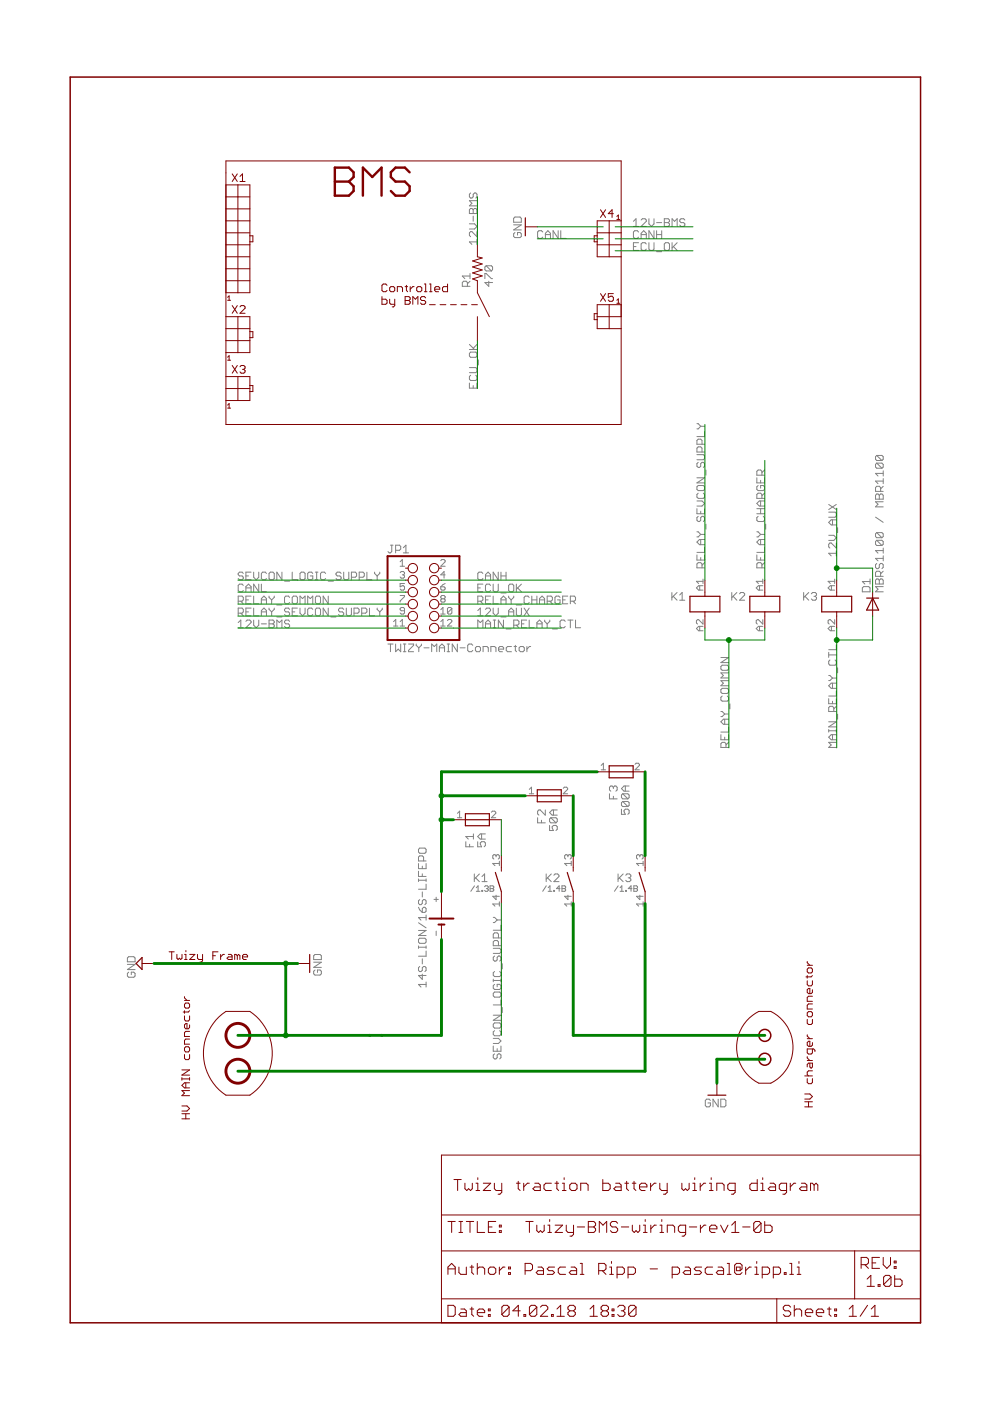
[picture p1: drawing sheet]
<svg xmlns="http://www.w3.org/2000/svg" width="210mm" height="297mm" viewBox="0 0 210 297" stroke-linecap="round" stroke-linejoin="round" font-family="sans-serif">
<g fill="none" stroke="#808080" stroke-width=".21">
<path d="M99.5 47.5h1.1l.5 .5-.5 .6h-1.1M99.7 59.6l-.6 .6M99.7 58.5h-1.7l.6 .6M99.7 58v1.1M99.8 40.9l-.3 .3v.5l.3 .3h.3l.2-.3v-.5l.3-.3h.3l.2 .3v.5l-.2 .3M99.8 44.2h.3l.2 .3 .3-.3h.3l.2 .3v.8h-1.6v-.8zM100.3 44.5v.8M100.3 45.8v1.1M101.1 49.1v1.1l-1-1.1h-.3l-.3 .3v.5l.3 .3M101.1 51.3h-1.6l.6 .5M101.1 50.7v1.1M101.1 42.5h-1.6l.6 .6-.6 .5h1.6"/>
<path d="M102.8 59.1v-1.1h.3l1.1 1.1h.2M103.1 56.3l-.3 .3v.6l.3 .2h1.1M103.1 56.3h1.1l.2 .3v.6l-.2 .2M103.1 56.3l1.1 1.1M103.6 59.6v1.1l-.8-.8h1.6M108.9 47.7h1.6l-1.6 1h1.6M109.2 49.3l-.3 .3v.5l.3 .3h1.1l.2-.3v-.5l-.2-.3h-.6v.5M109.2 46h1.1l.2 .3v.8h-1.6v-.8zM115.1 49.2l-.3-.3h-.5l-.3 .3v1.1l.3 .2h.5l.3-.2M115.6 49.7h1.1M115.6 50.5v-1l.6-.6 .5 .6v1M118.3 48.9v1.6l-1-1.6v1.6"/>
<path d="M118.9 48.9v1.6h1.1M134.3 46.9l.6-.5v1.6M134.3 48h1.1M134.3 52.3h.6M135.4 49.2l-.3-.3h-.5l-.3 .3v1.1l.3 .2h.5l.3-.2M135.4 51.5h-1.1v1.6h1.1M135.9 50.5v-1l.6-.6 .5 .6v1M135.9 46.7l.3-.3h.6l.2 .3v.2l-1.1 1.1h1.1M135.9 49.7h1.1M137 51.7l-.2-.2h-.6l-.3 .2v1.1l.3 .3h.6l.2-.3M137.6 46.4v1.1l.5 .5 .6-.5v-1.1M137.6 51.5v1.3l.3 .3h.5l.3-.3v-1.3"/>
<path d="M138.7 48.9v1.6l-1.1-1.6v1.6M139.2 49.7h1.1M139.2 48.9v1.6M139.2 47.2h1.1M139.2 53.4h1.1M140.3 48.9v1.6M140.8 46.4h.9l.2 .3v.2l-.2 .3 .2 .3v.2l-.2 .3h-.9zM140.8 47.2h.9M141.1 51.5h.6l.2 .2v1.1l-.2 .3h-.6l-.3-.3v-1.1zM142.5 48v-1.6l.5 .5 .6-.5v1.6M142.5 51.5v1.6M142.8 52.3l.8 .8"/>
<path d="M143.6 51.5l-1.1 1.1M145.2 46.7l-.3-.3h-.5l-.3 .3v.2l.3 .3h.5l.3 .3v.2l-.3 .3h-.5l-.3-.3M99.1 60.7v-.8l-.3-.3h-.5l-.3 .3v.8h1.7M99.5 77.9h1.4l.2 .3v.6l-.2 .2h-1.4M99.5 74.1h1.6M99.5 73l1.1 1.1M99.8 74.7h1.1l.2 .2v.6l-.2 .3h-1.1l-.3-.3v-.6zM99.8 79.6l-.3 .2v.6l.3 .3h1.1l.2-.3v-.6l-.2-.2M101.1 73l-.8 .9M101.4 76.3v1.1M99.5 81.2v1.1h1.6v-1.1M100.3 81.7v.6"/>
<path d="M147.8 96.4h1.3l.3 .3v.5l-.3 .3h-1.3M147.8 89.8h.2l.6 .6M148 98l-.2 .3v.5l.2 .3h.3l.3-.3v-.5l.2-.3h.3l.3 .3v.5l-.3 .3M148.6 90.4l-.6 .5h-.2M148.6 90.4h.8M148.8 94.2v-.8l-.2-.3h-.6l-.2 .3v.8h1.6M148.8 95.8v-.8l-.2-.3h-.6l-.2 .3v.8h1.6M149.4 91.5v1.1h-1.6M149.7 99.7v1.1M162.1 99.7l-.6 .5M185.9 96.6l-.3 .2v.6l.3 .2h1.1M185.9 98.2l-.3 .3v.5l.3 .3h1.1"/>
<path d="M185.9 96.6h1.1l.3 .2v.6l-.3 .2M185.9 98.2h1.1l.3 .3v.5l-.3 .3M185.9 98.2l1.1 1.1M185.9 96.6l1.1 1M187.3 99.8v1.1M82.8 115.6h.5M83.1 115.6v1.3l-.3 .3h-.3l-.2-.3M83.9 116.7h.8l.3-.3v-.5l-.3-.3h-.8v1.6M84.8 119.1l.5-.5v1.5M85.5 117.2h1.1M85.5 116.1l.6-.5v1.6M93.5 118.9l.2-.3h.4l.3 .3v.2l-.9 1h.9"/>
<path d="M147.8 107.8v1.1h1.6v-1.1M147.8 117.7v1h1.6v-1M147.8 112.8h.2l.6 .5M147.8 106.2h1l.6 .5-.6 .6h-1M147.8 101.3h1.6l-1.6 1.1h1.6M148 104.6l-.2 .2v.6l.2 .3h1.1l.3-.3v-.6l-.3-.2M148 102.9h1.1l.3 .3v.6l-.3 .2h-1.1l-.2-.2v-.6zM148 109.5l-.2 .2v.6l.2 .3h.3l.3-.3v-.6l.2-.2h.3l.3 .2v.6l-.3 .3M148.6 108.4v.5M148.6 114.4v1.1M148.6 118.2v.5M148.6 113.3l-.6 .5h-.2"/>
<path d="M148.6 113.3h.8M149.4 119.3l-.6 .5M149.4 116v1.1h-1.6M149.4 114.4h-1.1l-.5 .5 .5 .6h1.1M149.7 111.1v1.1M160.5 117.7v1h1.6v-1M160.5 112.8h.2l.6 .5M160.5 108.9h1.6M160.5 101.3v1.1h1.6v-1.1M160.5 107.8h1.6M160.7 109.5l-.2 .2v.6l.2 .3h1.1l.3-.3v-.6l-.3-.2M160.7 102.9l-.2 .3v.6l.2 .2h1.1l.3-.2v-.6l-.3-.3h-.5v.6"/>
<path d="M161.3 113.3l-.6 .5h-.2M161.3 113.3h.8M161.3 101.8v.6M161.3 106.2v1.1M161.3 107.8v1.1M161.3 114.4v1.1M161.3 118.2v.5M161.5 105.7v-.9l-.2-.2h-.6l-.2 .2v.9h1.6M161.5 100.8v-.9l-.2-.2h-.6l-.2 .2v.9h1.6M162.1 116v1.1h-1.6M162.1 114.4h-1.1l-.5 .5 .5 .6h1.1M162.1 106.2h-1.1l-.5 .5 .5 .6h1.1"/>
<path d="M162.1 119.3l-.6 .5M162.1 104.6l-.6 .5M162.3 111.1v1.1M175.7 108.6h1.4l.2 .3v.5l-.2 .3h-1.4M175.7 113.5h1.1l.5 .5-.5 .6h-1.1M175.7 107l1.6 1M176.5 110.2v1.1M177.3 115.1v1.1l-1.1-1.1h-.2l-.3 .3v.6l.3 .2M177.3 116.8v1.1M177.3 117.3h-1.6l.5 .6M177.3 110.2h-1.1l-.5 .6 .5 .5h1.1M177.3 107l-1.6 1"/>
<path d="M177.6 111.9v1M185.6 109.6l1.7 1.1M185.9 104.7h.3l.2 .3 .3-.3h.3l.3 .3v.8h-1.7v-.8zM185.9 112.9l-.3 .3v.5l.3 .3h1.1M185.9 114.6l-.3 .2v.6l.3 .3h1.1M185.9 119.5l-.3 .2v.6l.3 .3h.3l.2-.3v-.6l.3-.2h.3l.3 .2v.6l-.3 .3M185.9 112.9h1.1l.3 .3v.5l-.3 .3M185.9 114.6h1.1l.3 .2v.6l-.3 .3M185.9 114.6l1.1 1.1M185.9 112.9l1.1 1.1M186.4 105v.8M186.7 104.2v-.8l-.3-.3h-.5l-.3 .3v.8h1.7"/>
<path d="M187.3 101.5v1.1M187.3 116.2v1.1M187.3 117.8v1.1M187.3 118.4h-1.7l.6 .5M187.3 116.7h-1.7l.6 .6M187.3 106.4h-1.7l.6 .5-.6 .6h1.7M187.3 103.1l-.6 .6M187.3 102h-1.7l.6 .6M187.3 100.4h-1.7l.6 .5M50.5 127.5h.8l.3-.3v-.5l-.3-.3h-.8v1.6M50.5 130h.8l.3-.3v-.5l-.3-.3h-.8v1.7M50.5 132l.6-.5v1.6"/>
<path d="M50.5 133.1h1.1M51.1 127.5l.5 .5M51.1 130l.5 .6M51.6 124.1l-.3-.3h-.5l-.3 .3v1.1l.3 .3h.5l.3-.3M51.6 121.6l-.3-.3h-.5l-.3 .3v.2l.3 .3h.5l.3 .3v.3l-.3 .2h-.5l-.3-.2M52.1 122.1h.6M52.1 125.5v-1.1l.6-.6 .5 .6v1.1M52.1 131.7l.3-.2h.6l.2 .2v.3l-1.1 1.1h1.1M52.1 124.7h1.1M52.1 127.2h.6M52.1 129.7h.6M53.2 121.3h-1.1v1.6h1.1"/>
<path d="M53.2 126.4h-1.1v1.6h1.1M53.2 128.9h-1.1v1.7h1.1M53.8 121.3v1.1l.5 .5 .6-.5v-1.1M53.8 126.4v1.6h1.1M53.8 128.9v1.7h1.1M53.8 131.5v1l.5 .6 .6-.6v-1M54.9 123.8v1.7l-1.1-1.7v1.7M55.4 123.8v1.7h1.1M55.4 128v-1.1l.6-.5 .5 .5v1.1M55.4 130.6v-1.1l.6-.6 .5 .6v1.1M55.4 132.3h1.1M55.4 127.2h1.1"/>
<path d="M55.4 129.7h1.1M56.5 121.6l-.3-.3h-.5l-.3 .3v1.1l.3 .2h.5l.3-.2M57 126.4v.3l.6 .5M57 128.9v.3l.6 .5M57 131.5h.9l.2 .2v.3l-.2 .3 .2 .2v.3l-.2 .3h-.9zM57 132.3h.9M57.3 121.3h.6l.2 .3v1.1l-.2 .2h-.6l-.3-.2v-1.1zM57.6 127.2v.8M57.6 129.7v.9M58.1 126.4v.3l-.5 .5M58.1 128.9v.3l-.5 .5M58.7 133.1v-1.6l.5 .5 .6-.5v1.6"/>
<path d="M58.7 128.3h1.1M58.7 130.8h1.1M59.8 121.3v1.6l-1.1-1.6v1.6M60.3 123.2h1.1M61.4 129.2l-.2-.3h-.6l-.3 .3v.3l.3 .2h.6l.2 .3v.3l-.2 .3h-.6l-.3-.3M61.4 131.7l-.2-.2h-.6l-.3 .2v.3l.3 .3h.6l.2 .2v.3l-.2 .3h-.6l-.3-.3M61.4 126.7l-.2-.3h-.6l-.3 .3v1l.3 .3h.6l.2-.3M62 121.3v1.6h1.1M62 129.7h.5M62.2 126.4h.6l.3 .3v1l-.3 .3h-.6l-.2-.3v-1zM63.1 128.9h-1.1v1.7h1.1M63.6 128v-1.6l.5 .5 .6-.5v1.6"/>
<path d="M63.6 128.9v1.1l.5 .6 .6-.6v-1.1M63.9 121.3h.5l.3 .3v1.1l-.3 .2h-.5l-.3-.2v-1.1zM65.2 128v-1.6l.6 .5 .5-.5v1.6M66.3 121.6l-.2-.3h-.6l-.3 .3v1.1l.3 .2h.6l.2-.2v-.6h-.5M66.3 129.2l-.2-.3h-.6l-.3 .3v1.1l.3 .3h.6l.2-.3M66.9 126.7l.2-.3h.6l.3 .3v1l-.3 .3h-.6l-.2-.3zM66.9 121.3h.5M66.9 122.9h.5M66.9 129.2l.2-.3h.6l.3 .3v1.1l-.3 .3h-.6l-.2-.3zM67.1 121.3v1.6M69 121.6l-.2-.3h-.6l-.2 .3v1.1l.2 .2h.6l.2-.2M69.6 123.2h1.1"/>
<path d="M69.6 126.4v1.6l-1.1-1.6v1.6M69.6 128.9v1.7l-1.1-1.7v1.7M70.1 130.8h1.1M72.3 121.6l-.2-.3h-.6l-.3 .3v.2l.3 .3h.6l.2 .3v.3l-.2 .2h-.6l-.3-.2M72.9 121.3v1.4l.3 .2h.5l.3-.2v-1.4M72.9 129.2l-.3-.3h-.5l-.3 .3v.3l.3 .2h.5l.3 .3v.3l-.3 .3h-.5l-.3-.3M73.4 128.9v1.4l.3 .3h.5l.3-.3v-1.4M74.5 122.4h.8l.3-.3v-.5l-.3-.3h-.8v1.6M75.1 130h.8l.2-.3v-.5l-.2-.3h-.8v1.7M76.2 122.4h.8l.2-.3v-.5l-.2-.3h-.8v1.6M76.7 130h.8l.3-.3v-.5l-.3-.3h-.8v1.7M77.8 121.3v1.6h1.1"/>
<path d="M78.3 128.9v1.7h1.1M79.4 121.3v.3l.6 .5M80 122.1v.8M80 128.9v.3l.5 .5M80.5 121.3v.3l-.5 .5M80.5 129.7v.9M81 128.9v.3l-.5 .5M82.3 136.5h1M82.8 136.5v1.7M83.4 131.8l.5-.5v1.4M83.4 132.7h1M83.9 136.5v1.7l.5-.6 .6 .6v-1.7"/>
<path d="M84.8 121.4l.3-.2h.4l.3 .2-.3 .5M84.8 126.3h1v.2l-1 .9v.3M84.8 131.8l.5-.5v1.4M84.8 120.1h1M84.8 132.7h1M85.3 121.9h.2M85.5 136.5h.6M85.5 138.2h.6M85.5 121.9l.3 .2-.3 .5h-.4l-.3-.3M85.8 123.7h-1v.7l.5-.2 .5 .2v.5l-.3 .2h-.4l-.3-.2M85.8 129.5h-.7l-.3-.2 .3-.5h.4l.3 .2v1l-.3 .2h-.4l-.3-.2M85.8 136.5v1.7"/>
<path d="M86.6 136.5h1.1v.3l-1.1 1.1v.3h1.1M88.2 136.5v.3l.6 .6M88.8 137.4v.8M89.3 136.5v.3l-.5 .6M89.9 137.4h1.1M91.5 138.2v-1.7l.6 .6 .5-.6v1.7M93.2 137.4h1.1M93.2 138.2v-1.1l.5-.6 .6 .6v1.1M93.5 124.4h.6l.3 .5-.3 .2h-.4l-.2-.2zM93.5 130.2h.9M93.5 129.3l.4-.5v1.4M93.5 131.8l.4-.5v1.4"/>
<path d="M93.5 132.7h.9M93.7 127l-.2-.3 .2-.4h.4l.3 .2-.3 .5M93.7 127l-.2 .2 .2 .5h.4l.3-.3-.3-.4M93.7 127h.4M94.4 121.9h-.9l.6-.7v1.4M94.4 123.7l-.9 .7M94.8 136.5h.5M94.8 138.2h.5M94.9 131.6l.2-.3h.5l.2 .3v.2l-.9 .9h.9M95.1 136.5v1.7M95.8 129l-.2-.2h-.5l-.2 .2v1M95.8 129v1l-.2 .2h-.5l-.2-.2"/>
<path d="M95.8 129l-.9 1M97 136.5v1.7l-1.1-1.7v1.7M97.5 137.4h1.1M100.2 136.8l-.2-.3h-.6l-.2 .3v1.1l.2 .3h.6l.2-.3M100.8 137.4l.3-.3h.5l.3 .3v.5l-.3 .3h-.5l-.3-.3zM101.3 127.5h.8l.3-.3v-.5l-.3-.3h-.8v1.6M101.3 133.1v-1.6l.5 .5 .6-.5v1.6M101.3 129.5l.5-.6v1.7M101.3 124.7h.5M101.3 130.6h1.1M101.8 127.5l.6 .5M102.4 121.6l-.3-.3h-.5l-.3 .3v1.1l.3 .2h.5l.3-.2"/>
<path d="M102.4 123.8h-1.1v1.7h1.1M102.4 138.2v-1.1h.9l.2 .3v.8M102.9 122.9v-1.1l.6-.5 .5 .5v1.1M102.9 133.1v-1.1l.6-.5 .5 .5v1.1M102.9 122.1h1.1M102.9 129.2l.3-.3h.5l.3 .3v.3l-1.1 1.1h1.1M102.9 132.3h1.1M102.9 127.2h.6M104 124.1l-.3-.3h-.5l-.3 .3v1.1l.3 .3h.5l.3-.3M104 126.4h-1.1v1.6h1.1M104.1 138.2v-1.1h.8l.3 .3v.8M104.6 123.8v1.4l.2 .3h.6l.2-.3v-1.4"/>
<path d="M104.6 126.4v1.6h1M104.6 128.9v1.1l.5 .6 .5-.6v-1.1M104.6 133.1h.5M104.6 131.5h.5M104.8 131.5v1.6M105.6 121.3v1.6l-1-1.6v1.6M105.7 137.6h1.1v-.2l-.3-.3h-.5l-.3 .3v.5l.3 .3h.5M106.2 122.1h1.1M106.2 121.3v1.6M106.2 128v-1.1l.5-.5 .6 .5v1.1M106.2 125.7h1.1M106.2 127.2h1.1"/>
<path d="M106.2 130.8h1.1M106.7 131.5v1.6l-1-1.6v1.6M107.3 121.3v1.6M107.3 133.3h1.1M107.8 124.1l.3-.3h.5l.3 .3v1.1l-.3 .3h-.5l-.3-.3zM107.8 130.6v-1.1l.6-.6 .5 .6v1.1M107.8 126.4v.3l.6 .5M107.8 129.7h1.1M108.4 127.2v.8M108.4 137.1h-.8l-.3 .3v.5l.3 .3h.8M108.9 126.4v.3l-.5 .5M108.9 132.5h.8l.3-.2v-.6l-.3-.2h-.8v1.6"/>
<path d="M109 137.1h.5M109.3 136.8v1.1l.2 .3M109.5 123.8v1.7M109.5 128.9v1.4l.2 .3h.6l.3-.3v-1.4M109.5 128.3h1.1M109.5 132.5l.5 .6M109.7 124.7l.9 .8M110.1 137.4l.2-.3h.6l.3 .3v.5l-.3 .3h-.6l-.2-.3zM110.6 123.8l-1.1 1.1M110.6 132.3h.5M111.1 128.9l1.1 1.7M111.7 131.5h-1.1v1.6h1.1"/>
<path d="M111.7 137.1v1.1M112.2 131.5v1.6h1.1M112.2 126.7l-.3-.3h-.5l-.3 .3v1l.3 .3h.5l.3-.3M112.2 128.9l-1.1 1.7M112.5 137.1h-.3l-.5 .5M112.8 127.2h1M112.8 126.4v1.6M113.8 132.3h1.1M113.8 126.4v1.6M113.8 133.1v-1.1l.6-.5 .5 .5v1.1M114.4 127.2h1.1M114.4 128v-1.1l.5-.5 .6 .5v1.1"/>
<path d="M115.5 131.5v.2l.5 .6M116 127.5h.8l.3-.3v-.5l-.3-.3h-.8v1.6M116 132.3v.8M116.6 131.5v.2l-.6 .6M116.6 127.5l.5 .5M117.1 133.3h1.1M118.7 126.7l-.2-.3h-.6l-.2 .3v1l.2 .3h.6l.2-.3v-.5h-.5M119.3 127.2h.5M119.8 131.7l-.2-.2h-.6l-.3 .2v1.1l.3 .3h.6l.2-.3M120.4 126.4h-1.1v1.6h1.1M120.4 131.5h1.1M120.9 127.5h.9l.2-.3v-.5l-.2-.3h-.9v1.6"/>
<path d="M120.9 131.5v1.6M121.5 127.5l.5 .5M122 131.5v1.6h1.1M142.5 125.6v1.7M142.7 126.4l.9 .9M143.6 125.6l-1.1 1.1M144.1 126.2l.5-.6v1.7M144.1 127.3h1.1M148.4 124.2v.9M148.4 132.8v.9M148.8 120.4v-.8l-.2-.3h-.6l-.2 .3v.8h1.6M149.1 124.2h-1l-.4 .5 .4 .4h1"/>
<path d="M149.1 132.8h-1l-.4 .5 .4 .4h1M149.1 122.8v.9M149.1 131.4v.9l-1-.9-.4 .2v.5l.2 .2M149.1 123.3h-1.4l.4 .4M152.8 139.4h1.7l-1.7 1.1h1.7M155.2 125.6v1.7M155.4 126.4l.8 .9M156.2 125.6l-1 1.1M156.8 125.9l.3-.3h.5l.3 .3v.3l-1.1 1.1h1.1M161 124.2v.9M161 132.8v.9M161.5 120.4v-.8l-.2-.3h-.6l-.2 .3v.8h1.6"/>
<path d="M161.7 124.2h-.9l-.5 .5 .5 .4h.9M161.7 132.8h-.9l-.5 .5 .5 .4h.9M161.7 131.4v.9l-.9-.9-.5 .2v.5l.3 .2M161.7 123.3h-1.4l.5 .4M161.7 122.8v.9M170.4 125.6v1.7M170.7 126.4l.8 .9M171.5 125.6l-1.1 1.1M172 125.9l.3-.3h.5l.3 .3v.3l-.3 .2M172.6 126.4h.2M172.8 126.4l.3 .3v.3l-.3 .3h-.5l-.3-.3M175.7 138.3v1.1"/>
<path d="M175.7 138.9h1.6M176 139.9l-.3 .3v.6l.3 .2h1.1l.2-.2v-.6l-.2-.3M176.3 124.2v.9M176.3 132.8v.9M177 124.2h-1l-.4 .5 .4 .4h1M177 132.8h-1l-.4 .5 .4 .4h1M177 131.4v.9l-1-.9-.4 .2v.5l.2 .2M177 123.3h-1.4l.4 .4M177 122.8v.9M177.3 136.7v1.1h-1.6M182.8 124.7l.3-.3h1.1l.3 .3v.8h-1.7zM184.5 122.7v1.1"/>
<path d="M184.5 123.3h-1.7l.6 .5M185.9 122.7h.3l.2 .3 .3-.3h.3l.3 .3v.8h-1.7v-.8zM186.4 123v.8M186.7 122.2v-.8l-.3-.3h-.5l-.3 .3v.8h1.7M187.3 124.4h-1.7l.6 .5-.6 .6h1.7M187.3 121.1l-.6 .5M152.8 155.8v1h1.7v-1M152.8 150.9h.3l.5 .5M153.1 141h1.1l.3 .3v.5l-.3 .3h-1.1l-.3-.3v-.5zM153.1 145.9h1.1l.3 .3v.5l-.3 .3h-1.1l-.3-.3v-.5zM153.1 147.6l-.3 .2v.6l.3 .3h1.1l.3-.3v-.6l-.3-.2M153.6 152.5v1.1"/>
<path d="M153.6 156.3v.5M153.6 151.4l-.5 .5h-.3M153.6 151.4h.9M153.9 158.5v-.8l-.3-.3h-.5l-.3 .3v.8h1.7M154.5 157.4l-.6 .5M154.5 154.1v1.1h-1.7M154.5 152.5h-1.1l-.6 .5 .6 .6h1.1M154.5 144.3h-1.7l.6 .5-.6 .6h1.7M154.5 142.7h-1.7l.6 .5-.6 .5h1.7M154.7 149.2v1.1M175.7 148.1v1.1h1.6v-1.1M175.7 154.9h1.6"/>
<path d="M175.7 154.7v.5M175.7 153h1.6l-1.6 1.1h1.6M175.7 143.2h.3l.5 .6M176.5 143.8h.8M176.5 144.8v1.1M176.5 148.7v.5M176.5 155.8v1M176.5 143.8l-.5 .5h-.3M176.8 150.9v-.9l-.3-.2h-.5l-.3 .2v.9h1.6M177.3 157.4h-1.6l.5 .5-.5 .6h1.6M177.3 155.8h-1.1l-.5 .5 .5 .5h1.1M177.3 144.8h-1.1l-.5 .6 .5 .5h1.1"/>
<path d="M177.3 146.5v1.1h-1.6M177.3 154.7v.5M177.3 149.8l-.5 .5M177.6 141.6v1.1M177.6 151.4v1.1M89 179.8h1.1l.2 .3v.5l-.2 .3h-1.1l-.3-.3v-.5zM97 173.4h.9M97 172.4l.5-.4v1.4M98.8 178.5v1h1.6M99.6 179v.5M100.4 177.4h-1.6l.5 .5M100.4 176.8v1.1"/>
<path d="M101.3 178.5v1h.8l-.3-.5v-.3l.3-.2h.6l.2 .2v.6l-.2 .2M102.1 176.8v1.1M102.9 176.8h-1.1l-.5 .6 .5 .5h1.1M104.2 172.2l.2-.2h.5l.2 .2v.2l-.9 1h.9M112.2 168.3h1M112.2 167.4l.5-.5v1.4M114 173.4v1.1h1.6M114.8 173.9v.6M115.6 171.7v1.1l-1.1-1.1h-.2l-.3 .3v.6l.3 .2M116.5 175v1.1h.8l-.2-.5v-.3l.2-.3h.6l.3 .3v.5l-.3 .3M116.8 173.4l-.3 .3v.5l.3 .3h1.1M116.8 173.4h1.1l.3 .3v.5l-.3 .3"/>
<path d="M116.8 173.4l1.1 1.1M117.3 171.7v1.1M118.2 171.7h-1.1l-.6 .6 .6 .5h1.1M119.4 167.1l.3-.2h.4l.3 .2v.3l-1 .9h1M127.5 162.3l.4-.5v1.4M127.5 163.2h.9M129.2 168.3v1.1h1.7M130 166.9l-.2-.3h-.3l-.3 .3v.6l.3 .2M130 166.9l.3-.3h.3l.3 .3v.6l-.3 .2M130 166.9v.3M130 168.8v.6M131.8 171.6v1.1h.8l-.3-.6v-.3l.3-.2h.5l.3 .2v.6l-.3 .3"/>
<path d="M132 168.3l-.2 .3v.5l.2 .3h1.1M132 169.9l-.2 .3v.6l.2 .2h1.1M132 168.3h1.1l.3 .3v.5l-.3 .3M132 169.9h1.1l.3 .3v.6l-.3 .2M132 169.9l1.1 1.1M132 168.3l1.1 1.1M132.6 166.6v1.1M133.4 166.6h-1.1l-.5 .6 .5 .5h1.1M134.6 162.1l.3-.3h.4l.3 .3v.2l-1 .9h1M88.7 183.1v1.1h1.6v-1.1M88.7 199.2l.3-.3h1.1l.2 .3v.5l-.2 .3h-1.1l-.3-.3zM88.7 184.7v1.1h1.6"/>
<path d="M88.7 186.4v.5M88.7 197.3h1.6l-1.6 1.1h1.6M88.7 195.6l1.6 1.1M88.7 192.4l.3 .5 .5 .5M88.7 186.6h1.6M89 190.7l-.3 .3v.5l.3 .3h.3l.2-.3v-.5l.3-.3h.3l.2 .3v.5l-.2 .3M89.5 183.6v.6M89.5 185.3v.5M89.5 189.1v1.1M89.8 192.4h.3l.2 .2v.6l-.2 .2h-.6v-.8zM89.8 182.5v-.8l-.3-.2h-.5l-.3 .2v.8h1.6M90.3 186.4v.5"/>
<path d="M90.3 187.5v1h-1.6M90.3 194v1.1M90.3 194.5h-1.6l.6 .6M92 190.7h.9M92.5 190.2v1M92.5 197.4v1M100.6 185.3v1.6M100.6 187.8l-.8 1.2M100.8 186.1l.8 .8M101 188.2l.4-.4v1.2M101 189h.8M101.6 185.3l-1 1.1"/>
<path d="M102.2 188.8h.1v.2h-.1zM102.2 185.8l.5-.5v1.6M102.2 186.9h1.1M102.7 188l.2-.2h.4l.2 .2-.2 .4M103.1 188.4h.2M103.3 188.4l.2 .2-.2 .4h-.4l-.2-.2M103.9 187.8h.6l.2 .2-.2 .4 .2 .4-.2 .2h-.6zM103.9 188.4h.6M104.6 194.5h.3l.5 .6M105.2 181.4v.3M105.2 189.8v.9l-.7-.7h1.4M105.2 181.4l.2-.2 .5 .2v.5l-.3 .2"/>
<path d="M105.2 181.4l-.3-.2-.4 .2v.5l.2 .2M105.4 195.1l-.5 .5h-.3M105.4 195.1h.8M105.7 198.9v-.8l-.3-.3h-.5l-.3 .3v.8h1.6M105.9 183.1h-1.4l.4 .4M105.9 182.6v.9M105.9 191.2v.9M105.9 191.7h-1.4l.4 .4M106.2 196.2v1h-1.6M115.8 185.3v1.6M115.8 187.8l-.7 1.2M116.1 186.1l.8 .8"/>
<path d="M116.2 189h.8M116.2 188.2l.4-.4v1.2M116.9 185.3l-1.1 1.1M117.4 188.8h.2v.2h-.2zM117.4 185.6l.3-.3h.5l.3 .3v.2l-1.1 1.1h1.1M118.7 188.4h-.7l.6-.6v1.2M119.1 187.8h.6l.2 .2-.2 .4 .2 .4-.2 .2h-.6zM119.1 188.4h.6M120.4 181.4l-.2-.2-.5 .2v.5l.3 .2M120.4 181.4l.2-.2 .5 .2v.5l-.2 .2M120.4 189.8v.9l-.7-.7h1.4M120.4 181.4v.3"/>
<path d="M121.1 183.1h-1.4l.5 .4M121.1 191.7h-1.4l.5 .4M121.1 182.6v.9M121.1 191.2v.9M131 185.3v1.6M131.1 187.8l-.8 1.2M131.3 186.1l.8 .8M131.5 189h.7M131.5 188.2l.3-.4v1.2M132.1 185.3l-1.1 1.1M132.6 188.8h.2v.2h-.2zM132.7 185.6l.2-.3h.6l.3 .3v.2l-.3 .3"/>
<path d="M133.2 186.1h.3M133.5 186.1l.3 .3v.2l-.3 .3h-.6l-.2-.3M134 188.4h-.8l.6-.6v1.2M134.4 187.8h.6l.2 .2-.2 .4 .2 .4-.2 .2h-.6zM134.4 188.4h.6M135.7 181.4l-.3-.2-.4 .2v.5l.2 .2M135.7 181.4l.2-.2 .5 .2v.5l-.3 .2M135.7 189.8v.9l-.7-.7h1.4M135.7 181.4v.3M136.4 183.1h-1.4l.4 .4M136.4 191.7h-1.4l.4 .4M136.4 182.6v.9"/>
<path d="M136.4 191.2v.9M27 204.5h1.6l-1.6 1.1h1.6M27.3 206.1l-.3 .3v.5l.3 .3h1.1l.2-.3v-.5l-.2-.3h-.6v.6M27.3 202.8h1.1l.2 .3v.8h-1.6v-.8zM66.5 204h1.6l-1.6 1.1h1.6M66.8 205.7l-.3 .2v.6l.3 .2h1.1l.2-.2v-.6l-.2-.2h-.6v.5M66.8 202.4h1.1l.2 .2v.9h-1.6v-.9zM88.7 200.6v.5M88.7 200.8h1.6M89 204.9l-.3 .3v.5l.3 .3h.3l.2-.3v-.5l.3-.3h.3l.2 .3v.5l-.2 .3M89.5 206.5v1.1l-.8-.8h1.6M89.5 203.3v1.1"/>
<path d="M90.3 208.7h-1.6l.6 .6M90.3 200.6v.5M90.3 201.6v1.1h-1.6M90.3 208.2v1.1M104.6 207.6v.6M104.6 210.6l.3-.3h1l.3 .3v.5l-.3 .3h-1l-.3-.3zM104.6 201.1h1.3l.3 .2v.6l-.3 .2h-1.3M104.6 215.2h1.6l-1.6 1.1h1.6M104.6 207.9h1.6M104.9 202.7l-.3 .3v.5l.3 .3h.2l.3-.3v-.5l.3-.3h.2l.3 .3v.5l-.3 .3M104.9 206l-.3 .2v.6l.3 .3h1l.3-.3v-.6l-.3-.2M104.9 208.7l-.3 .3v.5l.3 .3h1l.3-.3v-.5l-.3-.3h-.5v.5"/>
<path d="M104.9 216.9h1l.3 .2v.6l-.3 .3h-1l-.3-.3v-.6zM104.9 218.5l-.3 .3v.5l.3 .3h1l.3-.3v-.5l-.3-.3M105.7 200.5v-.8l-.3-.3h-.5l-.3 .3v.8h1.6M106.2 207.6v.6M106.2 212v1.1h-1.6M106.5 204.3v1.1M106.5 213.6v1.1M104.6 221.8v1.1h1.6v-1.1M104.6 220.2h1.1l.5 .5-.5 .5h-1.1M104.9 223.4l-.3 .3v.5l.3 .3h.2l.3-.3v-.5l.3-.3h.2l.3 .3v.5l-.3 .3M105.4 222.3v.6M150.6 233.3l-.3-.3h-.5l-.3 .3v1.1l.3 .3h.5l.3-.3v-.6h-.5"/>
<path d="M152.3 233v1.7l-1.1-1.7v1.7M152.8 233h.8l.3 .3v1.1l-.3 .3h-.8z"/>
</g>
<g fill="none" stroke="#800000" stroke-width=".21">
<path d="M47.9 34.1h83.8v55.9h-83.8zM47.9 39.2h5.1v22.9h-5.1M49.2 36.9l1.1 1.6M50.3 36.9l-1.1 1.6M50.4 39.2v22.9M50.9 37.4l.5-.5v1.6M50.9 38.5h1.1M47.9 46.8h5.1M47.9 49.4h5.1M47.9 51.9h5.1M47.9 54.4h5.1M47.9 41.7h5.1"/>
<path d="M47.9 44.3h5.1M47.9 57h5.1M47.9 59.5h5.1M53 50h.6v1.3h-.6M101.2 51.9v2.5l1 .3-2 .6 2 .7-2 .6 2 .6-2 .7 2 .6-2 .6 1 .4v2.6l2.6 5M111.4 48.1h2.5M126.6 49.4h5.1M126.6 51.9h5.1M126.6 50h-.6v1.3h.6M127.3 44.5l1.1 1.6M128.4 44.5l-1.1 1.6M129.2 46.8v7.6"/>
<path d="M130 45.3h-1l.8-.8v1.6M130.8 45.9l.3-.3v.9M130.8 46.5h.6M131.7 46.8h-5.1v7.6h5.1M47.9 67.1h5.1v7.7h-5.1M47.9 79.8h5.1v5.1h-5.1M47.9 72.2h5.1M47.9 69.7h5.1M48.3 63l.3-.3v1M48.3 75.7l.3-.3v1M48.3 63.7h.6M48.3 76.4h.6"/>
<path d="M49.2 64.8l1.1 1.6M49.2 77.5l1.1 1.6M50.3 64.8l-1.1 1.6M50.3 77.5l-1.1 1.6M50.4 67.1v7.7M50.4 79.8v5.1M50.9 65.1l.2-.3h.6l.3 .3v.2l-1.1 1.1h1.1M50.9 77.8l.2-.3h.6l.3 .3v.2l-.3 .3M51.4 78.3h.3M51.7 78.3l.3 .3v.2l-.3 .3h-.6l-.2-.3M53 70.3h.6v1.3h-.6M81 62.9v1.6h.8l.3-.3v-.5l-.3-.3h-.8"/>
<path d="M82.1 60.5l-.3-.3h-.5l-.3 .3v1.1l.3 .2h.5l.3-.2M82.6 61l.3-.2h.5l.3 .2v.6l-.3 .2h-.5l-.3-.2zM82.6 63.4v.8l.3 .3h.8M83.7 63.4v1.4l-.3 .3h-.2M84.2 61.8v-1h.9l.2 .2v.8M85.9 60.8h.5M85.9 62.9h.8l.3 .3v.2l-.3 .3 .3 .3v.2l-.3 .3h-.8zM85.9 63.7h.8M86.2 60.5v1.1l.2 .2M87 60.8v1M87.5 64.5v-1.6l.6 .5 .5-.5v1.6M87.8 60.8h-.3l-.5 .5"/>
<path d="M88.3 61l.3-.2h.6l.2 .2v.6l-.2 .2h-.6l-.3-.2zM90 60.2h.3v1.6M90 61.8h.5M90.3 63.2l-.3-.3h-.6l-.2 .3v.2l.2 .3h.6l.3 .3v.2l-.3 .3h-.6l-.2-.3M91.1 64.6h1.2M91.1 60.2h.2v1.6M91.1 61.8h.5M92.2 61.3h1v-.3l-.2-.2h-.6l-.2 .2v.6l.2 .2h.6M93.3 64.6h1.2M94.9 60.2v1.6h-.8l-.3-.2v-.6l.3-.2h.8M95.5 64.6h1.3M97.7 64.6h1.3"/>
<path d="M100 64.6h1.2M101.2 67.1v5.1M126.6 66.5h-.6v1.3h.6M126.6 67.1h5.1M127.3 62.3l1.1 1.6M128.4 62.3l-1.1 1.6M129.2 64.6v5.1M130 62.3h-1v.8l.5-.3h.3l.2 .3v.5l-.2 .3h-.6l-.2-.3M130.8 63.7l.3-.3v.9M130.8 64.3h.6M131.7 64.6h-5.1v5.1h5.1M47.9 82.4h5.1"/>
<path d="M48.3 85.9l.3-.3v.9M48.3 86.5h.6M53 81.7h.6v1.3h-.6M86 120.5h.6M86 123h.6M86 125.5h.6M86 128.1h.6M86 130.6h.6M86 133.2h.6M93 120.5h.6M93 123h.6M93 125.5h.6"/>
<path d="M93 128.1h.6M93 130.6h.6M93 133.2h.6M149.5 123v3.4M149.5 129.7v3.5M162.2 123v3.4M162.2 129.7v3.5M177.4 123v3.4M177.4 129.7v3.5M185 125.5v5.1M96.1 173.8h2.6M103.8 173.8h2.5"/>
<path d="M111.4 168.7h2.5M119 168.7h2.5M126.6 163.6h2.6M134.2 163.6h2.6M93.6 189v5.8M93.6 196v3.2M106.3 181.4v3.3M106.3 189v2.6M121.5 181.4v3.3M121.5 189v2.6M136.8 181.4v3.3M136.8 189v2.6"/>
<path d="M30.1 204.3h2.6M35.9 201.8h1M36.4 201.8v1.6M37.5 202.4v.8l.3 .2 .2-.2 .3 .2 .3-.2v-.8M39.1 212.9l.3-.2h.5l.3 .2v.6l-.3 .2h-.5l-.3-.2zM39.1 215.4v.8l.3 .3h.5l.3-.3v-.8M39.1 211.3v.3l.5 .5M39.1 214.3v.5M39.1 212.1h1.1M39.1 202.4h.3v1M39.1 203.4h.6M39.4 201.5v.3"/>
<path d="M40.2 217.3v.5l-.3 .3h-.5l-.3-.3v-.5l.3-.3h.2v1.1M40.2 218.7h-.8l-.3 .2v.9h1.1M40.2 214.3l-.3 .3h-1.1M40.2 202.4h1.1l-1.1 1h1.1M41.9 202.4v.8l.2 .2h.8M42.9 202.4v1.3l-.2 .3h-.3M45.1 202.6h.6M46.2 201.8h-1.1v1.6M46.5 215.6l1.4-1.2h5.1a10.7 10.7 0 0 1 0 17.8h-5.1a10.7 10.7 0 0 1-1.4-16.6zM46.8 202.4v1M47.6 202.4h-.3l-.5 .5M48.4 202.4h.6l.2 .2v.8h-.8l-.3-.2 .3-.3h.8"/>
<path d="M50.3 202.6l-.3-.2h-.2v1M50.3 202.6v.8M50.3 202.6l.3-.2 .3 .2v.8M51.4 202.9h1.1v-.3l-.3-.2h-.5l-.3 .2v.6l.3 .2h.5M63.1 204.3h2.6M158.9 215.8l2-1.4h2.5a8.5 8.5 0 0 1 4.7 7.6 8.5 8.5 0 0 1-4.7 7.7h-2.5a8.5 8.5 0 0 1-2-13.9zM171.2 214.8l.2-.3h.6l.3 .3v.5l-.3 .3h-.6l-.2-.3zM171.2 203.9v.2l.5 .6M171.2 206.8v.6M171.2 207.9v.8l.2 .3h.6l.3-.3v-.8M171.2 216.1v.8l.2 .3h.6l.3-.3v-.8M171.2 219.4v.3l.5 .5"/>
<path d="M171.2 204.7h1.1M171.4 205.2h.6l.3 .3v.5l-.3 .3h-.6l-.2-.3v-.5zM172.3 209.8v.6l-.3 .3h-.6l-.2-.3v-.6l.2-.2h.3v1.1M172.3 211.2h-.9l-.2 .3v.8h1.1M172.3 212.9h-.9l-.2 .2v.8h1.1M172.3 206.8l-.3 .3h-1.1M38.6 228.5v.5M38.6 237.2h1.6M38.6 236.1h1.6M38.6 234.5h1l.6 .5-.6 .6h-1M38.6 228.7h1.6M38.6 226.8h1.6l-1.6 1.1h1.6"/>
<path d="M39.1 222.2l.3-.3h.5l.3 .3v.6l-.3 .2h-.5l-.3-.2zM39.1 223.6v.8l.3 .3h.5l.3-.3v-.8M39.4 229.6v1.1M39.4 236.1v1.1M40.2 231.2h-1.6l.5 .6-.5 .5h1.6M40.2 229.6h-1.1l-.5 .5 .5 .6h1.1M40.2 228.5v.5M40.2 220.3h-.8l-.3 .3v.8h1.1M152 229.7v2.5M170.6 234.7h1.7M170.6 233.6h1.7M170.6 231.9h1.1l.6 .6-.6 .5h-1.1"/>
<path d="M170.6 228.1h1.7M171.2 224v.3l.5 .6M171.2 228.7v.8l.2 .3h.6l.3-.3v-.8M171.2 224.9h1.1M171.2 220.2h1.1M171.4 233.6v1.1M171.7 225.4v.8l.3 .3 .3-.3v-.8h-.9l-.2 .3v.5M172.3 221v.6l-.3 .2h-.6l-.2-.2v-.6l.2-.2h.3v1M172.3 222.4v.8l-.3 .3h-.6l-.2-.3v-.8h1.3l.3 .3v.2M172.3 227h-.9l-.2 .3v.6l.2 .2M93.6 244.9h101.6v35.6h-101.6zM93.6 257.6h101.6"/>
<path d="M95 259h1.5M95.8 259v2.3M96.2 250.1h1.6M97 250.1v2.3M97.3 259h.8M97.7 259v2.3M98.6 250.9v1.1l.4 .4 .4-.4 .4 .4 .3-.4v-1.1M98.9 259h1.5M99.7 259v2.3M100.9 250.9h.4v1.5M100.9 252.4h.8M101.2 259v2.3h1.6"/>
<path d="M101.3 249.7v.4M102.5 250.9h1.5l-1.5 1.5h1.5M104.8 250.9v1.1l.4 .4h1.2M105.1 259h-1.6v2.3h1.6M105.9 259.8h.4v.3h-.4zM106.4 250.9v1.9l-.4 .4h-.4M109.5 250.9h.8M109.9 250.5v1.5l.4 .4M111 250.9v1.5M111.5 259h1.5M112.2 250.9h-.4l-.8 .8M112.2 259v2.3"/>
<path d="M113.4 250.9h.8l.4 .3v1.2h-1.2l-.4-.4 .4-.3h1.2M113.8 259.8v1.1l.4 .4 .4-.4 .4 .4 .4-.4v-1.1M116.2 259.8h.3v1.5M116.5 258.6v.4M116.9 250.9h-1.2l-.4 .3v.8l.4 .4h1.2M117.7 250.9h.7M117.7 259.8h1.6l-1.6 1.5h1.6M118.1 250.5v1.5l.3 .4M119.2 250.9h.4v1.5M119.2 252.4h.8M119.6 249.7v.4M120.1 259.8v1.1l.3 .4h1.2"/>
<path d="M121.2 250.9h.8l.3 .3v.8l-.3 .4h-.8l-.4-.4v-.8zM121.6 259.8v1.9l-.4 .4h-.4M123.1 252.4v-1.5h1.2l.4 .3v1.2M124.7 259h1.2l.4 .4v.4l-.4 .3 .4 .4v.4l-.4 .4h-1.2zM127.8 250.1v2.3h1.2l.4-.4v-.8l-.4-.3h-1.2M130.5 250.9h.8l.4 .3v1.2h-1.2l-.3-.4 .3-.3h1.2M131 259.4l-.4-.4h-.8l-.4 .4v.4l.4 .3h.8l.4 .4v.4l-.4 .4h-.8l-.4-.4M132.5 250.9h.8M132.9 250.5v1.5l.4 .4M134 250.9h.8M134.1 259.8v1.1l.4 .4 .4-.4 .4 .4 .3-.4v-1.1M134.4 250.5v1.5l.4 .4"/>
<path d="M135.6 251.7h1.6v-.5l-.4-.3h-.8l-.4 .3v.8l.4 .4h.8M136.4 259.8h.4v1.5M136.8 258.6v.4M137.9 250.9v1.5M138 259.8v1.5M139.1 250.9h-.4l-.8 .8M139.1 259.8h-.4l-.7 .7M139.9 250.9v1.1l.4 .4h1.2M139.9 259.8h.4v1.5M140.3 258.6v.4M141.5 250.9v1.9l-.4 .4h-.4M144.6 250.9v1.1l.3 .4 .5-.4 .3 .4 .4-.4v-1.1"/>
<path d="M146.9 250.9h.4v1.5M146.9 252.4h.8M147.3 249.7v.4M148.5 250.9v1.5M148.5 259.8v1.5M149.6 250.9h-.4l-.7 .8M149.7 259.8h-.4l-.8 .7M150.4 250.9h.4v1.5M150.4 252.4h.8M150.8 249.7v.4M152 252.4v-1.5h1.1l.4 .3v1.2M152.8 259.8l.8 1.5 .7-1.5"/>
<path d="M155.1 259.8l.8-.8v2.3M155.9 252.4h-1.2l-.4-.4v-.8l.4-.3h1.2v1.9l-.4 .4h-.4M160.5 250.1v2.3h-1.1l-.4-.4v-.8l.4-.3h1.1M161.3 250.9h.4v1.5M161.3 252.4h.8M161.4 259.4l-.4-.4h-.8l-.4 .4v1.5M161.4 259.4v1.5l-.4 .4h-.8l-.4-.4M161.4 259.4l-1.6 1.5M161.7 249.7v.4M162.1 259v2.3h1.2l.4-.4v-.8l-.4-.3h-1.2M163.3 250.9h.7l.4 .3v1.2h-1.1l-.4-.4 .4-.3h1.1M166.8 252.4h-1.2l-.4-.4v-.8l.4-.3h1.2v1.9l-.4 .4h-.4"/>
<path d="M167.6 250.9v1.5M168.7 250.9h-.4l-.7 .8M169.9 250.9h.8l.4 .3v1.2h-1.2l-.4-.4 .4-.3h1.2M172.6 251.2l-.4-.3h-.3v1.5M172.6 251.2v1.2M172.6 251.2l.4-.3 .4 .3v1.2M93.6 265.2h101.6M93.6 275.4h101.6M95 270.2v-1.6l.8-.7 .7 .7v1.6M95 276.8h1.1l.4 .3v1.6l-.4 .4h-1.1zM95 269h1.5M97.3 268.6v1.2l.4 .4h1.2v-1.6"/>
<path d="M97.3 261.3h.8M97.7 277.5h.8l.4 .4v1.2h-1.2l-.4-.4 .4-.4h1.2M99.7 268.6h.7M99.7 277.5h.7M100 268.2v1.6l.4 .4M100 277.1v1.6l.4 .4M101.2 269l.4-.4h.8l.4 .4v1.2M101.2 267.9v2.3M101.2 278.3h1.6v-.4l-.4-.4h-.8l-.4 .4v.8l.4 .4h.8M103.5 269l.4-.4h.8l.4 .4v.8l-.4 .4h-.8l-.4-.4zM103.5 277.5h.4v.4h-.4zM103.5 278.7h.4v.4h-.4z"/>
<path d="M103.5 260.1h.8M105.9 260.9h.4v.4h-.4zM105.9 268.6v1.6M107.1 268.6h-.4l-.8 .8M107.8 268.6h.4v.4h-.4zM107.8 269.8h.4v.4h-.4zM107.9 277.1l-.3-.3h-.8l-.4 .3v1.6M107.9 277.1v1.6l-.3 .4h-.8l-.4-.4M107.9 277.1l-1.5 1.6M110.3 277.9h-1.6l1.2-1.1v2.3M111.1 278.7h.4v.4h-.4zM111.3 269.4h1.2l.4-.4v-.8l-.4-.3h-1.2v2.3"/>
<path d="M113.8 277.1v1.6l-.4 .4h-.8l-.4-.4M113.8 277.1l-.4-.3h-.8l-.4 .3v1.6M113.8 277.1l-1.6 1.6M114.1 268.6h.8l.3 .4v1.2h-1.1l-.4-.4 .4-.4h1.1M114.6 277.1l.4-.3h.8l.3 .3v.4l-1.5 1.6h1.5M116.2 261.3h.7M116.9 278.7h.4v.4h-.4zM117.6 268.6h-1.2l-.4 .4 .4 .4h.8l.4 .4-.4 .4h-1.2M118.1 279.1h1.6M118.1 277.5l.8-.7v2.3M119.9 268.6h-1.2l-.3 .4v.8l.3 .4h1.2M120.8 277.9l-.4 .4v.4l.4 .4h.8l.4-.4v-.4l-.4-.4"/>
<path d="M120.8 277.9l-.4-.4v-.4l.4-.3h.8l.4 .3v.4l-.4 .4M120.8 277.9h.8M121.1 268.6h.8l.4 .4v1.2h-1.2l-.4-.4 .4-.4h1.2M122.4 260.1h1.6M123 270.2h.8M123 267.9h.4v2.3M124.7 260.1h1.2M125.1 279.1h1.6M125.1 277.5l.8-.7v2.3M126.9 269.4h1.2l.4-.4v-.8l-.4-.3h-1.2v2.3M127.1 261.3v-2.3l.7 .8 .8-.8v2.3M127.7 269.4l.8 .8"/>
<path d="M127.8 277.9l-.4 .4v.4l.4 .4h.8l.4-.4v-.4l-.4-.4M127.8 277.9l-.4-.4v-.4l.4-.3h.8l.4 .3v.4l-.4 .4M127.8 277.9h.8M129.3 270.2h.7M129.3 268.6h.3v1.6M129.6 267.5v.4M129.8 277.5h.4v.4h-.4zM129.8 278.7h.4v.4h-.4zM130.8 270.2h1.2l.4-.4v-.8l-.4-.4h-1.2v2.4M131 277.1l.3-.3h.8l.4 .3v.4l-.4 .4M131.7 277.9h.4M131.7 260.1h1.6"/>
<path d="M132.1 277.9l.4 .4v.4l-.4 .4h-.8l-.3-.4M133.2 270.2h1.1l.4-.4v-.8l-.4-.4h-1.1v2.4M134.9 277.1v1.6l-.4 .4h-.8l-.4-.4M134.9 277.1l-.4-.3h-.8l-.4 .3v1.6M134.9 277.1l-1.6 1.6M136.4 261.3h.8M137.8 269h1.6M139.9 261.3h.8M141.5 261.3v-1.5h1.2l.3 .3v1.2M142.5 270.2h1.2l.4-.4v-.8l-.4-.4h-1.2v2.4M145.2 268.6h.8l.4 .4v1.2h-1.2l-.4-.4 .4-.4h1.2M145.4 261.3h-1.2l-.4-.4v-.8l.4-.3h1.2v1.9l-.4 .4h-.4"/>
<path d="M146.2 260.1h1.5M148.8 268.6h-1.2l-.4 .4 .4 .4h.8l.4 .4-.4 .4h-1.2M150.5 260.5h1.5v-.4l-.4-.3h-.8l-.3 .3v.8l.3 .4h.8M151.1 268.6h-1.2l-.4 .4v.8l.4 .4h1.2M152.3 268.6h.7l.4 .4v1.2h-1.1l-.4-.4 .4-.4h1.1M154.2 270.2h.8M154.2 267.9h.4v2.3M155.1 261.3h1.6M156.1 268.6h.8v.8h-.8zM156.9 269.4l.4-.4v-.8l-.4-.3h-.8l-.3 .3v1.6l.3 .4h.8l.4-.4M157.5 260.1h1.5M158.1 268.6v1.6"/>
<path d="M159.3 268.6h-.4l-.8 .8M160 270.2h.8M160 268.6h.4v1.6M160.4 267.5v.4M161.6 270.2h1.2l.4-.4v-.8l-.4-.4h-1.2v2.4M164 270.2h1.1l.4-.4v-.8l-.4-.4h-1.1v2.4M164.7 275.4v5.1M166.3 269.8h.4v.4h-.4zM167.4 270.2h.8M167.4 267.9h.5v2.3M167.6 277.1l-.4-.3h-.7l-.4 .3v.4l.4 .4h.7l.4 .4v.4l-.4 .4h-.7l-.4-.4M168.4 277.9l.4-.4h.8l.4 .4v1.2"/>
<path d="M168.4 276.8v2.3M169 270.2h.8M169 268.6h.4v1.6M169.4 267.5v.4M170.8 278.3h1.5v-.4l-.4-.4h-.8l-.3 .4v.8l.3 .4h.8M173.1 278.3h1.5v-.4l-.3-.4h-.8l-.4 .4v.8l.4 .4h.8M175.4 277.5h.8M175.8 277.1v1.6l.4 .4M177 278.7h.4v.4h-.4zM177 277.5h.4v.4h-.4zM180 279.1h1.6M180 277.5l.8-.7v2.3"/>
<path d="M181.2 265.2v10.2M182.6 268.1h1.1l.4-.3v-.8l-.4-.4h-1.1v2.3M183.4 268.1l.7 .8M183.9 271.2l.7-.8v2.3M183.9 272.7h1.5M183.9 276.8l-1.5 2.3M184.7 279.1h1.6M184.7 277.5l.8-.7v2.3M184.9 267.8h.8M186.2 272.4h.4v.3h-.4zM186.5 266.6h-1.6v2.3h1.6M187.3 266.6v1.5l.7 .8 .8-.8v-1.5"/>
<path d="M188.9 270.8v1.6l-.4 .3h-.8l-.4-.3M188.9 270.8l-.4-.4h-.8l-.4 .4v1.6M188.9 270.8l-1.6 1.6M189.6 268.5h.4v.4h-.4zM189.6 267.4h.4v.4h-.4zM189.7 270.4v2.3h1.2l.4-.3v-.8l-.4-.4h-1.2"/>
<circle cx="87.5" cy="125.5" r=".99"/>
<circle cx="87.5" cy="130.6" r=".99"/>
<circle cx="87.5" cy="133.2" r=".99"/>
<circle cx="87.5" cy="128.1" r=".99"/>
<circle cx="87.5" cy="120.5" r=".99"/>
<circle cx="87.5" cy="123" r=".99"/>
<circle cx="92.1" cy="123" r=".99"/>
<circle cx="92.1" cy="125.5" r=".99"/>
<circle cx="92.1" cy="133.2" r=".99"/>
<circle cx="92.1" cy="128.1" r=".99"/>
<circle cx="92.1" cy="130.6" r=".99"/>
<circle cx="92.1" cy="120.5" r=".99"/>
</g>
<path d="M71 35.5h3l1 1v1l-1 1 1 1v1l-1 1h-3zM71 38.5h3M86.8 36.5l-.9-1h-2l-1 1v1l1 1h2l.9 1v1l-.9 1h-2l-1-1M76.9 41.5v-6l2 2 2-2v6" fill="none" stroke="#800000" stroke-width=".51"/>
<g fill="none" stroke="#800000" stroke-width=".32">
<path d="M14.9 16.3h180.3v264.2h-180.3z"/>
<circle cx="162.2" cy="219.5" r="1.27"/>
<circle cx="162.2" cy="224.6" r="1.27"/>
</g>
<g fill="none" stroke="#800000" stroke-width=".61">
<circle cx="50.4" cy="219.5" r="2.54"/>
<circle cx="50.4" cy="227.1" r="2.54"/>
</g>
<path d="M82.2 117.9h15.2v17.8h-15.2zM91.1 194.8h5M93 196h1.2" fill="none" stroke="#800000" stroke-width=".42"/>
<g fill="none" stroke="#800000" stroke-width=".25">
<path d="M111.4 46.2v3.8M146.3 126.4h6.3v3.3h-6.3zM159 126.4h6.3v3.3h-6.3zM174.2 126.4h6.4v3.3h-6.4zM183.7 126.8h2.6M185 126.8l1.3 2.5h-2.6zM98.7 172.5h5.1v2.6h-5.1zM98.7 173.8h5.1M113.9 167.4h5.1v2.6h-5.1zM113.9 168.7h5.1M129.2 162.4h5v2.5h-5zM129.2 163.6h5"/>
<path d="M105 185l1.3 4M120.3 185l1.2 4M135.5 185l1.3 4M30.1 203v2.5l-1.2-1.2zM65.7 202.4v3.8M150.1 232.2h3.8"/>
</g>
<g fill="none" stroke="#008000" stroke-width=".21">
<path d="M101.2 41.7v10.2M113.9 50.6h14M113.9 48.1h14M130.4 50.6h16.5M130.4 48.1h16.5M130.4 53.2h16.5M101.2 72.2v10.2M149.5 90v33M162.2 97.6v25.4M177.4 107.8v15.2M50.4 123h35.6M50.4 125.5h35.6"/>
<path d="M50.4 133.2h35.6M50.4 128.1h35.6M50.4 130.6h35.6M93.6 123h25.4M93.6 125.5h25.4M93.6 133.2h25.4M93.6 128.1h25.4M93.6 130.6h25.4M149.5 133.2v2.5h12.7v-2.5M154.5 135.7v22.9M177.4 133.2v25.4M177.4 120.5h7.6v5"/>
<path d="M185 130.6v5.1h-7.6M106.3 173.8v7.6M106.3 191.6v27.9"/>
</g>
<path d="M93.6 173.8h2.5M93.6 168.7h17.8M121.5 168.7v12.7M126.6 163.6h-33v25.4M136.8 163.6v17.8M93.6 199.2v20.3h-43.2M121.5 191.6v27.9h40.7M136.8 191.6v35.5h-86.4M32.7 204.3h30.4M60.6 204.3v15.2M162.2 224.6h-10.2v5.1" fill="none" stroke="#008000" stroke-width=".61"/>
<g fill="#008000" stroke="#008000" stroke-width=".21">
<circle cx="60.6" cy="204.3" r=".51"/>
<circle cx="60.6" cy="219.5" r=".51"/>
<circle cx="154.5" cy="135.7" r=".51"/>
<circle cx="93.6" cy="173.8" r=".51"/>
<circle cx="93.6" cy="168.7" r=".51"/>
<circle cx="177.4" cy="135.7" r=".51"/>
<circle cx="177.4" cy="120.5" r=".51"/>
</g>
</svg>
